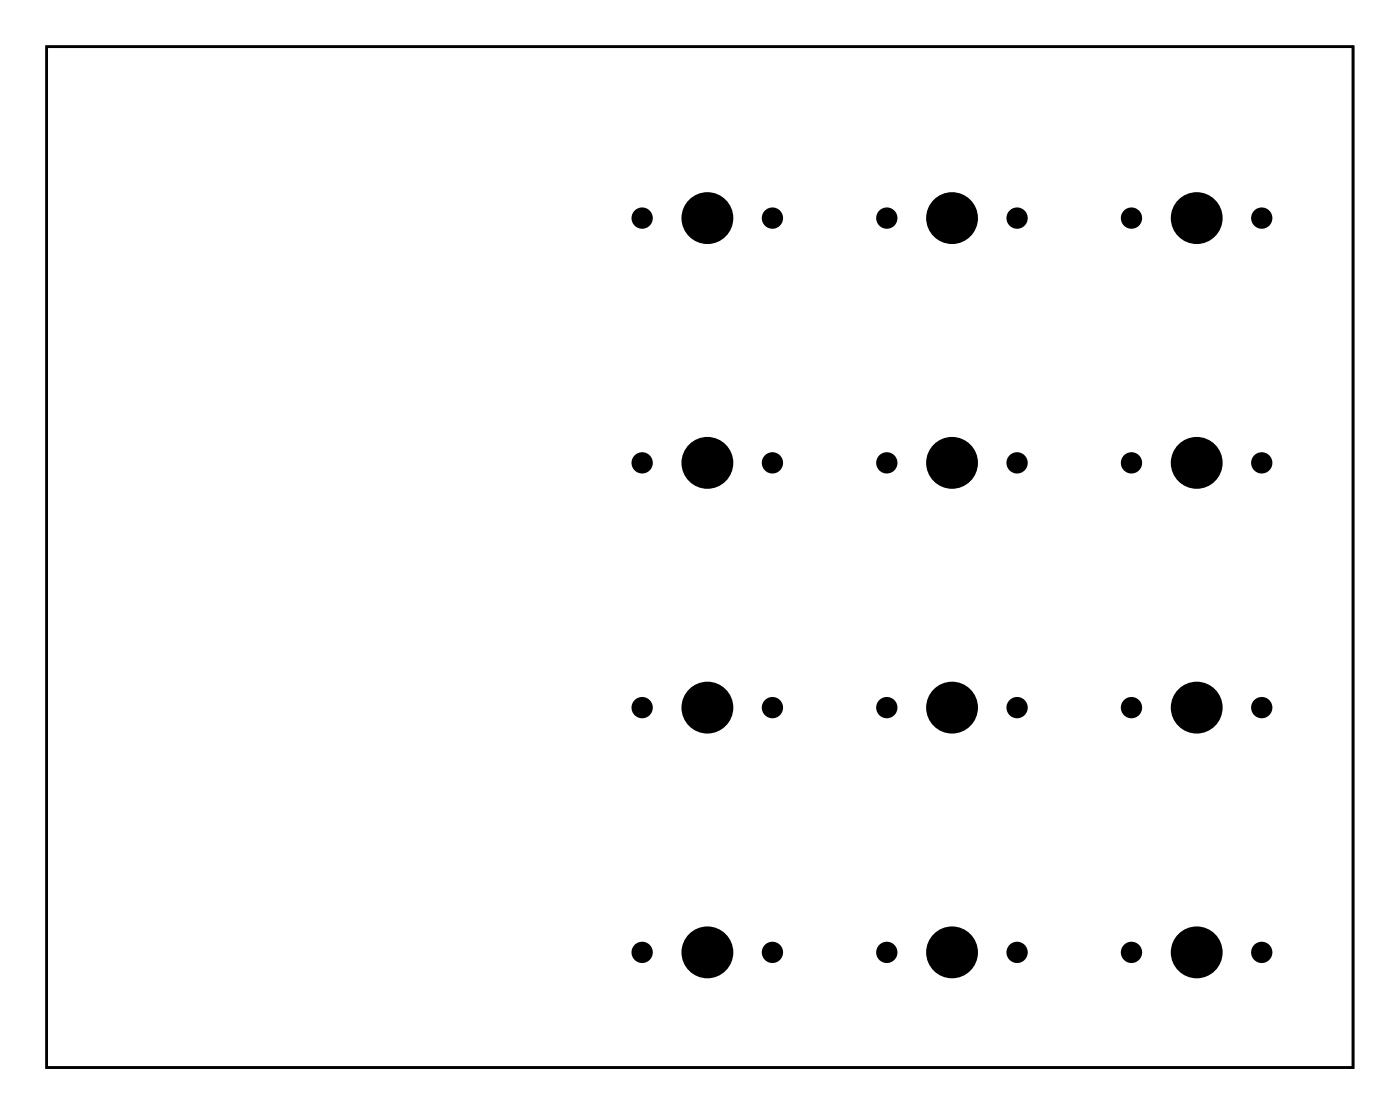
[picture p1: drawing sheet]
<svg xmlns="http://www.w3.org/2000/svg" width="109mm" height="87mm" viewBox="0 0 109 87" stroke-linecap="round" stroke-linejoin="round" font-family="sans-serif">
<path d="M3.6 3.6h101.8v79.5h-101.8z" fill="none" stroke="#000" stroke-width=".2"/>
<path d="M3.6 3.6h101.8v79.5h-101.8zM3.6 3.6v79.5h101.8v-79.5z" fill="#000"/>
<circle cx="46.8" cy="13.2" r=".35" fill="#fff"/>
<circle cx="46.8" cy="13.2" r=".35" fill="none" stroke="#fff" stroke-width=".55"/>
<circle cx="46.9" cy="15.7" r=".35" fill="#fff"/>
<circle cx="46.9" cy="15.7" r=".35" fill="none" stroke="#fff" stroke-width=".55"/>
<circle cx="65.8" cy="15.7" r=".35" fill="#fff"/>
<circle cx="65.8" cy="15.7" r=".35" fill="none" stroke="#fff" stroke-width=".55"/>
<circle cx="65.8" cy="13.2" r=".35" fill="#fff"/>
<circle cx="65.8" cy="13.2" r=".35" fill="none" stroke="#fff" stroke-width=".55"/>
<circle cx="84.9" cy="15.7" r=".35" fill="#fff"/>
<circle cx="84.9" cy="15.7" r=".35" fill="none" stroke="#fff" stroke-width=".55"/>
<circle cx="84.9" cy="13.2" r=".35" fill="#fff"/>
<circle cx="84.9" cy="13.2" r=".35" fill="none" stroke="#fff" stroke-width=".55"/>
<circle cx="46.8" cy="34.8" r=".35" fill="#fff"/>
<circle cx="46.8" cy="34.8" r=".35" fill="none" stroke="#fff" stroke-width=".55"/>
<circle cx="65.9" cy="34.8" r=".35" fill="#fff"/>
<circle cx="65.9" cy="34.8" r=".35" fill="none" stroke="#fff" stroke-width=".55"/>
<circle cx="84.9" cy="34.8" r=".35" fill="#fff"/>
<circle cx="84.9" cy="34.8" r=".35" fill="none" stroke="#fff" stroke-width=".55"/>
<circle cx="84.9" cy="32.2" r=".35" fill="#fff"/>
<circle cx="84.9" cy="32.2" r=".35" fill="none" stroke="#fff" stroke-width=".55"/>
<circle cx="65.9" cy="32.2" r=".35" fill="#fff"/>
<circle cx="65.9" cy="32.2" r=".35" fill="none" stroke="#fff" stroke-width=".55"/>
<circle cx="46.8" cy="32.2" r=".35" fill="#fff"/>
<circle cx="46.8" cy="32.2" r=".35" fill="none" stroke="#fff" stroke-width=".55"/>
<circle cx="85" cy="51.3" r=".35" fill="#fff"/>
<circle cx="85" cy="51.3" r=".35" fill="none" stroke="#fff" stroke-width=".55"/>
<circle cx="85" cy="53.8" r=".35" fill="#fff"/>
<circle cx="85" cy="53.8" r=".35" fill="none" stroke="#fff" stroke-width=".55"/>
<circle cx="65.9" cy="51.3" r=".35" fill="#fff"/>
<circle cx="65.9" cy="51.3" r=".35" fill="none" stroke="#fff" stroke-width=".55"/>
<circle cx="65.9" cy="53.8" r=".35" fill="#fff"/>
<circle cx="65.9" cy="53.8" r=".35" fill="none" stroke="#fff" stroke-width=".55"/>
<circle cx="46.8" cy="51.3" r=".35" fill="#fff"/>
<circle cx="46.8" cy="51.3" r=".35" fill="none" stroke="#fff" stroke-width=".55"/>
<circle cx="46.8" cy="53.8" r=".35" fill="#fff"/>
<circle cx="46.8" cy="53.8" r=".35" fill="none" stroke="#fff" stroke-width=".55"/>
<circle cx="43.7" cy="47.5" r=".35" fill="#fff"/>
<circle cx="43.7" cy="47.5" r=".35" fill="none" stroke="#fff" stroke-width=".55"/>
<circle cx="69.1" cy="45.6" r=".35" fill="#fff"/>
<circle cx="69.1" cy="45.6" r=".35" fill="none" stroke="#fff" stroke-width=".55"/>
<circle cx="88.1" cy="45.5" r=".35" fill="#fff"/>
<circle cx="88.1" cy="45.5" r=".35" fill="none" stroke="#fff" stroke-width=".55"/>
<path d="M9.6 45.7l.4-.2h1.3a.66 .66 0 0 1 .7 .7 .66 .66 0 0 1-.7 .6h-1.3a.66 .66 0 0 1-.6-.4 .66 .66 0 0 1 .2-.7zM10.3 46.2a.41 .41 0 0 0 .8 0 .41 .41 0 0 0-.8 0z" fill="#fff"/>
<g fill="none" stroke="#fff" stroke-width=".51">
<path d="M9.6 45.7l.4-.2h1.3a.66 .66 0 0 1 .7 .7 .66 .66 0 0 1-.7 .6h-1.3a.66 .66 0 0 1-.6-.4 .66 .66 0 0 1 .2-.7z"/>
<circle cx="10.7" cy="46.2" r=".41"/>
</g>
<path d="M9.6 48.3l.4-.2h1.3a.66 .66 0 0 1 .7 .6 .66 .66 0 0 1-.7 .7h-1.3a.66 .66 0 0 1-.6-.4 .66 .66 0 0 1 .2-.7zM10.3 48.7a.41 .41 0 0 0 .8 0 .41 .41 0 0 0-.8 0z" fill="#fff"/>
<g fill="none" stroke="#fff" stroke-width=".51">
<path d="M9.6 48.3l.4-.2h1.3a.66 .66 0 0 1 .7 .6 .66 .66 0 0 1-.7 .7h-1.3a.66 .66 0 0 1-.6-.4 .66 .66 0 0 1 .2-.7z"/>
<circle cx="10.7" cy="48.7" r=".41"/>
</g>
<path d="M9.6 50.8l.4-.2h1.3a.66 .66 0 0 1 .7 .7 .66 .66 0 0 1-.7 .6h-1.3a.66 .66 0 0 1-.6-.4 .66 .66 0 0 1 .2-.7zM10.3 51.3a.41 .41 0 0 0 .8 0 .41 .41 0 0 0-.8 0z" fill="#fff"/>
<g fill="none" stroke="#fff" stroke-width=".51">
<path d="M9.6 50.8l.4-.2h1.3a.66 .66 0 0 1 .7 .7 .66 .66 0 0 1-.7 .6h-1.3a.66 .66 0 0 1-.6-.4 .66 .66 0 0 1 .2-.7z"/>
<circle cx="10.7" cy="51.3" r=".41"/>
</g>
<path d="M9.6 53.3l.4-.2h1.3a.66 .66 0 0 1 .7 .7 .66 .66 0 0 1-.7 .7h-1.3a.66 .66 0 0 1-.6-.4 .66 .66 0 0 1 .2-.8zM10.3 53.8a.41 .41 0 0 0 .8 0 .41 .41 0 0 0-.8 0z" fill="#fff"/>
<g fill="none" stroke="#fff" stroke-width=".51">
<path d="M9.6 53.3l.4-.2h1.3a.66 .66 0 0 1 .7 .7 .66 .66 0 0 1-.7 .7h-1.3a.66 .66 0 0 1-.6-.4 .66 .66 0 0 1 .2-.8z"/>
<circle cx="10.7" cy="53.8" r=".41"/>
</g>
<path d="M9.6 55.9l.4-.2h1.3a.66 .66 0 0 1 .7 .6 .66 .66 0 0 1-.7 .7h-1.3a.66 .66 0 0 1-.6-.4 .66 .66 0 0 1 .2-.7zM10.3 56.3a.41 .41 0 0 0 .8 0 .41 .41 0 0 0-.8 0z" fill="#fff"/>
<g fill="none" stroke="#fff" stroke-width=".51">
<path d="M9.6 55.9l.4-.2h1.3a.66 .66 0 0 1 .7 .6 .66 .66 0 0 1-.7 .7h-1.3a.66 .66 0 0 1-.6-.4 .66 .66 0 0 1 .2-.7z"/>
<circle cx="10.7" cy="56.3" r=".41"/>
</g>
<path d="M9.6 58.4l.4-.2h1.3a.66 .66 0 0 1 .7 .7 .66 .66 0 0 1-.7 .6h-1.3a.66 .66 0 0 1-.6-.4 .66 .66 0 0 1 .2-.7zM10.3 58.9a.41 .41 0 0 0 .8 0 .41 .41 0 0 0-.8 0z" fill="#fff"/>
<g fill="none" stroke="#fff" stroke-width=".51">
<path d="M9.6 58.4l.4-.2h1.3a.66 .66 0 0 1 .7 .7 .66 .66 0 0 1-.7 .6h-1.3a.66 .66 0 0 1-.6-.4 .66 .66 0 0 1 .2-.7z"/>
<circle cx="10.7" cy="58.9" r=".41"/>
</g>
<path d="M9.6 61l.4-.2h1.3a.66 .66 0 0 1 .7 .6 .66 .66 0 0 1-.7 .7h-1.3a.66 .66 0 0 1-.6-.4 .66 .66 0 0 1 .2-.7zM10.3 61.4a.41 .41 0 0 0 .8 0 .41 .41 0 0 0-.8 0z" fill="#fff"/>
<g fill="none" stroke="#fff" stroke-width=".51">
<path d="M9.6 61l.4-.2h1.3a.66 .66 0 0 1 .7 .6 .66 .66 0 0 1-.7 .7h-1.3a.66 .66 0 0 1-.6-.4 .66 .66 0 0 1 .2-.7z"/>
<circle cx="10.7" cy="61.4" r=".41"/>
</g>
<path d="M9.6 63.5l.4-.2h1.3a.66 .66 0 0 1 .7 .7 .66 .66 0 0 1-.7 .6h-1.3a.66 .66 0 0 1-.6-.4 .66 .66 0 0 1 .2-.7zM10.3 64a.41 .41 0 0 0 .8 0 .41 .41 0 0 0-.8 0z" fill="#fff"/>
<g fill="none" stroke="#fff" stroke-width=".51">
<path d="M9.6 63.5l.4-.2h1.3a.66 .66 0 0 1 .7 .7 .66 .66 0 0 1-.7 .6h-1.3a.66 .66 0 0 1-.6-.4 .66 .66 0 0 1 .2-.7z"/>
<circle cx="10.7" cy="64" r=".41"/>
</g>
<path d="M9.6 66l.4-.2h1.3a.66 .66 0 0 1 .7 .7 .66 .66 0 0 1-.7 .7h-1.3a.66 .66 0 0 1-.6-.4 .66 .66 0 0 1 .2-.8zM10.3 66.5a.41 .41 0 0 0 .8 0 .41 .41 0 0 0-.8 0z" fill="#fff"/>
<g fill="none" stroke="#fff" stroke-width=".51">
<path d="M9.6 66l.4-.2h1.3a.66 .66 0 0 1 .7 .7 .66 .66 0 0 1-.7 .7h-1.3a.66 .66 0 0 1-.6-.4 .66 .66 0 0 1 .2-.8z"/>
<circle cx="10.7" cy="66.5" r=".41"/>
</g>
<path d="M9.6 68.6l.4-.2h1.3a.66 .66 0 0 1 .7 .6 .66 .66 0 0 1-.7 .7h-1.3a.66 .66 0 0 1-.6-.4 .66 .66 0 0 1 .2-.7zM10.3 69a.41 .41 0 0 0 .8 0 .41 .41 0 0 0-.8 0z" fill="#fff"/>
<g fill="none" stroke="#fff" stroke-width=".51">
<path d="M9.6 68.6l.4-.2h1.3a.66 .66 0 0 1 .7 .6 .66 .66 0 0 1-.7 .7h-1.3a.66 .66 0 0 1-.6-.4 .66 .66 0 0 1 .2-.7z"/>
<circle cx="10.7" cy="69" r=".41"/>
</g>
<path d="M9.6 71.1l.4-.2h1.3a.66 .66 0 0 1 .7 .7 .66 .66 0 0 1-.7 .6h-1.3a.66 .66 0 0 1-.6-.4 .66 .66 0 0 1 .2-.7zM10.3 71.6a.41 .41 0 0 0 .8 0 .41 .41 0 0 0-.8 0z" fill="#fff"/>
<g fill="none" stroke="#fff" stroke-width=".51">
<path d="M9.6 71.1l.4-.2h1.3a.66 .66 0 0 1 .7 .7 .66 .66 0 0 1-.7 .6h-1.3a.66 .66 0 0 1-.6-.4 .66 .66 0 0 1 .2-.7z"/>
<circle cx="10.7" cy="71.6" r=".41"/>
</g>
<path d="M9.6 73.7l.4-.2h1.3a.66 .66 0 0 1 .7 .6 .66 .66 0 0 1-.7 .7h-1.3a.66 .66 0 0 1-.6-.4 .66 .66 0 0 1 .2-.7zM10.3 74.1a.41 .41 0 0 0 .8 0 .41 .41 0 0 0-.8 0z" fill="#fff"/>
<g fill="none" stroke="#fff" stroke-width=".51">
<path d="M9.6 73.7l.4-.2h1.3a.66 .66 0 0 1 .7 .6 .66 .66 0 0 1-.7 .7h-1.3a.66 .66 0 0 1-.6-.4 .66 .66 0 0 1 .2-.7z"/>
<circle cx="10.7" cy="74.1" r=".41"/>
</g>
<path d="M9.6 76.2l.4-.2h1.3a.66 .66 0 0 1 .7 .7 .66 .66 0 0 1-.7 .6h-1.3a.66 .66 0 0 1-.6-.4 .66 .66 0 0 1 .2-.7zM10.3 76.7a.41 .41 0 0 0 .8 0 .41 .41 0 0 0-.8 0z" fill="#fff"/>
<g fill="none" stroke="#fff" stroke-width=".51">
<path d="M9.6 76.2l.4-.2h1.3a.66 .66 0 0 1 .7 .7 .66 .66 0 0 1-.7 .6h-1.3a.66 .66 0 0 1-.6-.4 .66 .66 0 0 1 .2-.7z"/>
<circle cx="10.7" cy="76.7" r=".41"/>
</g>
<path d="M9.6 78.7l.4-.2h1.3a.66 .66 0 0 1 .7 .7 .66 .66 0 0 1-.7 .7h-1.3a.66 .66 0 0 1-.6-.4 .66 .66 0 0 1 .2-.8zM10.3 79.2a.41 .41 0 0 0 .8 0 .41 .41 0 0 0-.8 0z" fill="#fff"/>
<g fill="none" stroke="#fff" stroke-width=".51">
<path d="M9.6 78.7l.4-.2h1.3a.66 .66 0 0 1 .7 .7 .66 .66 0 0 1-.7 .7h-1.3a.66 .66 0 0 1-.6-.4 .66 .66 0 0 1 .2-.8z"/>
<circle cx="10.7" cy="79.2" r=".41"/>
</g>
<path d="M9.6 81.3l.4-.2h1.3a.66 .66 0 0 1 .7 .6 .66 .66 0 0 1-.7 .7h-1.3a.66 .66 0 0 1-.6-.4 .66 .66 0 0 1 .2-.7zM10.3 81.7a.41 .41 0 0 0 .8 0 .41 .41 0 0 0-.8 0z" fill="#fff"/>
<g fill="none" stroke="#fff" stroke-width=".51">
<path d="M9.6 81.3l.4-.2h1.3a.66 .66 0 0 1 .7 .6 .66 .66 0 0 1-.7 .7h-1.3a.66 .66 0 0 1-.6-.4 .66 .66 0 0 1 .2-.7z"/>
<circle cx="10.7" cy="81.7" r=".41"/>
</g>
<path d="M32.3 81.3l.5-.2h1.3a.66 .66 0 0 1 .7 .6 .66 .66 0 0 1-.7 .7h-1.3a.66 .66 0 0 1-.6-.4 .66 .66 0 0 1 .1-.7zM33.1 81.7a.41 .41 0 0 0 .8 0 .41 .41 0 0 0-.8 0z" fill="#fff"/>
<g fill="none" stroke="#fff" stroke-width=".51">
<path d="M32.3 81.3l.5-.2h1.3a.66 .66 0 0 1 .7 .6 .66 .66 0 0 1-.7 .7h-1.3a.66 .66 0 0 1-.6-.4 .66 .66 0 0 1 .1-.7z"/>
<circle cx="33.5" cy="81.7" r=".41"/>
</g>
<path d="M32.3 78.7l.5-.2h1.3a.66 .66 0 0 1 .7 .7 .66 .66 0 0 1-.7 .7h-1.3a.66 .66 0 0 1-.6-.4 .66 .66 0 0 1 .1-.8zM33.1 79.2a.41 .41 0 0 0 .8 0 .41 .41 0 0 0-.8 0z" fill="#fff"/>
<g fill="none" stroke="#fff" stroke-width=".51">
<path d="M32.3 78.7l.5-.2h1.3a.66 .66 0 0 1 .7 .7 .66 .66 0 0 1-.7 .7h-1.3a.66 .66 0 0 1-.6-.4 .66 .66 0 0 1 .1-.8z"/>
<circle cx="33.5" cy="79.2" r=".41"/>
</g>
<path d="M32.3 76.2l.5-.2h1.3a.66 .66 0 0 1 .7 .7 .66 .66 0 0 1-.7 .6h-1.3a.66 .66 0 0 1-.6-.4 .66 .66 0 0 1 .1-.7zM33.1 76.7a.41 .41 0 0 0 .8 0 .41 .41 0 0 0-.8 0z" fill="#fff"/>
<g fill="none" stroke="#fff" stroke-width=".51">
<path d="M32.3 76.2l.5-.2h1.3a.66 .66 0 0 1 .7 .7 .66 .66 0 0 1-.7 .6h-1.3a.66 .66 0 0 1-.6-.4 .66 .66 0 0 1 .1-.7z"/>
<circle cx="33.5" cy="76.7" r=".41"/>
</g>
<path d="M32.3 73.7l.5-.2h1.3a.66 .66 0 0 1 .7 .6 .66 .66 0 0 1-.7 .7h-1.3a.66 .66 0 0 1-.6-.4 .66 .66 0 0 1 .1-.7zM33.1 74.1a.41 .41 0 0 0 .8 0 .41 .41 0 0 0-.8 0z" fill="#fff"/>
<g fill="none" stroke="#fff" stroke-width=".51">
<path d="M32.3 73.7l.5-.2h1.3a.66 .66 0 0 1 .7 .6 .66 .66 0 0 1-.7 .7h-1.3a.66 .66 0 0 1-.6-.4 .66 .66 0 0 1 .1-.7z"/>
<circle cx="33.5" cy="74.1" r=".41"/>
</g>
<path d="M32.3 71.1l.5-.2h1.3a.66 .66 0 0 1 .7 .7 .66 .66 0 0 1-.7 .6h-1.3a.66 .66 0 0 1-.6-.4 .66 .66 0 0 1 .1-.7zM33.1 71.6a.41 .41 0 0 0 .8 0 .41 .41 0 0 0-.8 0z" fill="#fff"/>
<g fill="none" stroke="#fff" stroke-width=".51">
<path d="M32.3 71.1l.5-.2h1.3a.66 .66 0 0 1 .7 .7 .66 .66 0 0 1-.7 .6h-1.3a.66 .66 0 0 1-.6-.4 .66 .66 0 0 1 .1-.7z"/>
<circle cx="33.5" cy="71.6" r=".41"/>
</g>
<path d="M32.3 68.6l.5-.2h1.3a.66 .66 0 0 1 .7 .6 .66 .66 0 0 1-.7 .7h-1.3a.66 .66 0 0 1-.6-.4 .66 .66 0 0 1 .1-.7zM33.1 69a.41 .41 0 0 0 .8 0 .41 .41 0 0 0-.8 0z" fill="#fff"/>
<g fill="none" stroke="#fff" stroke-width=".51">
<path d="M32.3 68.6l.5-.2h1.3a.66 .66 0 0 1 .7 .6 .66 .66 0 0 1-.7 .7h-1.3a.66 .66 0 0 1-.6-.4 .66 .66 0 0 1 .1-.7z"/>
<circle cx="33.5" cy="69" r=".41"/>
</g>
<path d="M32.3 66l.5-.2h1.3a.66 .66 0 0 1 .7 .7 .66 .66 0 0 1-.7 .7h-1.3a.66 .66 0 0 1-.6-.4 .66 .66 0 0 1 .1-.8zM33.1 66.5a.41 .41 0 0 0 .8 0 .41 .41 0 0 0-.8 0z" fill="#fff"/>
<g fill="none" stroke="#fff" stroke-width=".51">
<path d="M32.3 66l.5-.2h1.3a.66 .66 0 0 1 .7 .7 .66 .66 0 0 1-.7 .7h-1.3a.66 .66 0 0 1-.6-.4 .66 .66 0 0 1 .1-.8z"/>
<circle cx="33.5" cy="66.5" r=".41"/>
</g>
<path d="M32.3 63.5l.5-.2h1.3a.66 .66 0 0 1 .7 .7 .66 .66 0 0 1-.7 .6h-1.3a.66 .66 0 0 1-.6-.4 .66 .66 0 0 1 .1-.7zM33.1 64a.41 .41 0 0 0 .8 0 .41 .41 0 0 0-.8 0z" fill="#fff"/>
<g fill="none" stroke="#fff" stroke-width=".51">
<path d="M32.3 63.5l.5-.2h1.3a.66 .66 0 0 1 .7 .7 .66 .66 0 0 1-.7 .6h-1.3a.66 .66 0 0 1-.6-.4 .66 .66 0 0 1 .1-.7z"/>
<circle cx="33.5" cy="64" r=".41"/>
</g>
<path d="M32.3 61l.5-.2h1.3a.66 .66 0 0 1 .7 .6 .66 .66 0 0 1-.7 .7h-1.3a.66 .66 0 0 1-.6-.4 .66 .66 0 0 1 .1-.7zM33.1 61.4a.41 .41 0 0 0 .8 0 .41 .41 0 0 0-.8 0z" fill="#fff"/>
<g fill="none" stroke="#fff" stroke-width=".51">
<path d="M32.3 61l.5-.2h1.3a.66 .66 0 0 1 .7 .6 .66 .66 0 0 1-.7 .7h-1.3a.66 .66 0 0 1-.6-.4 .66 .66 0 0 1 .1-.7z"/>
<circle cx="33.5" cy="61.4" r=".41"/>
</g>
<path d="M32.3 58.4l.5-.2h1.3a.66 .66 0 0 1 .7 .7 .66 .66 0 0 1-.7 .6h-1.3a.66 .66 0 0 1-.6-.4 .66 .66 0 0 1 .1-.7zM33.1 58.9a.41 .41 0 0 0 .8 0 .41 .41 0 0 0-.8 0z" fill="#fff"/>
<g fill="none" stroke="#fff" stroke-width=".51">
<path d="M32.3 58.4l.5-.2h1.3a.66 .66 0 0 1 .7 .7 .66 .66 0 0 1-.7 .6h-1.3a.66 .66 0 0 1-.6-.4 .66 .66 0 0 1 .1-.7z"/>
<circle cx="33.5" cy="58.9" r=".41"/>
</g>
<path d="M32.3 55.9l.5-.2h1.3a.66 .66 0 0 1 .7 .6 .66 .66 0 0 1-.7 .7h-1.3a.66 .66 0 0 1-.6-.4 .66 .66 0 0 1 .1-.7zM33.1 56.3a.41 .41 0 0 0 .8 0 .41 .41 0 0 0-.8 0z" fill="#fff"/>
<g fill="none" stroke="#fff" stroke-width=".51">
<path d="M32.3 55.9l.5-.2h1.3a.66 .66 0 0 1 .7 .6 .66 .66 0 0 1-.7 .7h-1.3a.66 .66 0 0 1-.6-.4 .66 .66 0 0 1 .1-.7z"/>
<circle cx="33.5" cy="56.3" r=".41"/>
</g>
<path d="M32.3 53.3l.5-.2h1.3a.66 .66 0 0 1 .7 .7 .66 .66 0 0 1-.7 .7h-1.3a.66 .66 0 0 1-.6-.4 .66 .66 0 0 1 .1-.8zM33.1 53.8a.41 .41 0 0 0 .8 0 .41 .41 0 0 0-.8 0z" fill="#fff"/>
<g fill="none" stroke="#fff" stroke-width=".51">
<path d="M32.3 53.3l.5-.2h1.3a.66 .66 0 0 1 .7 .7 .66 .66 0 0 1-.7 .7h-1.3a.66 .66 0 0 1-.6-.4 .66 .66 0 0 1 .1-.8z"/>
<circle cx="33.5" cy="53.8" r=".41"/>
</g>
<path d="M32.3 50.8l.5-.2h1.3a.66 .66 0 0 1 .7 .7 .66 .66 0 0 1-.7 .6h-1.3a.66 .66 0 0 1-.6-.4 .66 .66 0 0 1 .1-.7zM33.1 51.3a.41 .41 0 0 0 .8 0 .41 .41 0 0 0-.8 0z" fill="#fff"/>
<g fill="none" stroke="#fff" stroke-width=".51">
<path d="M32.3 50.8l.5-.2h1.3a.66 .66 0 0 1 .7 .7 .66 .66 0 0 1-.7 .6h-1.3a.66 .66 0 0 1-.6-.4 .66 .66 0 0 1 .1-.7z"/>
<circle cx="33.5" cy="51.3" r=".41"/>
</g>
<path d="M32.3 48.3l.5-.2h1.3a.66 .66 0 0 1 .7 .6 .66 .66 0 0 1-.7 .7h-1.3a.66 .66 0 0 1-.6-.4 .66 .66 0 0 1 .1-.7zM33.1 48.7a.41 .41 0 0 0 .8 0 .41 .41 0 0 0-.8 0z" fill="#fff"/>
<g fill="none" stroke="#fff" stroke-width=".51">
<path d="M32.3 48.3l.5-.2h1.3a.66 .66 0 0 1 .7 .6 .66 .66 0 0 1-.7 .7h-1.3a.66 .66 0 0 1-.6-.4 .66 .66 0 0 1 .1-.7z"/>
<circle cx="33.5" cy="48.7" r=".41"/>
</g>
<path d="M32.3 45.7l.5-.2h1.3a.66 .66 0 0 1 .7 .7 .66 .66 0 0 1-.7 .6h-1.3a.66 .66 0 0 1-.6-.4 .66 .66 0 0 1 .1-.7zM33.1 46.2a.41 .41 0 0 0 .8 0 .41 .41 0 0 0-.8 0z" fill="#fff"/>
<g fill="none" stroke="#fff" stroke-width=".51">
<path d="M32.3 45.7l.5-.2h1.3a.66 .66 0 0 1 .7 .7 .66 .66 0 0 1-.7 .6h-1.3a.66 .66 0 0 1-.6-.4 .66 .66 0 0 1 .1-.7z"/>
<circle cx="33.5" cy="46.2" r=".41"/>
</g>
<path d="M9.6 30.5l.4-.2h1.3a.66 .66 0 0 1 .7 .6 .66 .66 0 0 1-.7 .7h-1.3a.66 .66 0 0 1-.6-.4 .66 .66 0 0 1 .2-.7zM10.3 30.9a.41 .41 0 0 0 .8 0 .41 .41 0 0 0-.8 0z" fill="#fff"/>
<g fill="none" stroke="#fff" stroke-width=".51">
<path d="M9.6 30.5l.4-.2h1.3a.66 .66 0 0 1 .7 .6 .66 .66 0 0 1-.7 .7h-1.3a.66 .66 0 0 1-.6-.4 .66 .66 0 0 1 .2-.7z"/>
<circle cx="10.7" cy="30.9" r=".41"/>
</g>
<path d="M9.6 33l.4-.2h1.3a.66 .66 0 0 1 .7 .7 .66 .66 0 0 1-.7 .6h-1.3a.66 .66 0 0 1-.6-.4 .66 .66 0 0 1 .2-.7zM10.3 33.5a.41 .41 0 0 0 .8 0 .41 .41 0 0 0-.8 0z" fill="#fff"/>
<g fill="none" stroke="#fff" stroke-width=".51">
<path d="M9.6 33l.4-.2h1.3a.66 .66 0 0 1 .7 .7 .66 .66 0 0 1-.7 .6h-1.3a.66 .66 0 0 1-.6-.4 .66 .66 0 0 1 .2-.7z"/>
<circle cx="10.7" cy="33.5" r=".41"/>
</g>
<path d="M9.6 35.6l.4-.2h1.3a.66 .66 0 0 1 .7 .6 .66 .66 0 0 1-.7 .7h-1.3a.66 .66 0 0 1-.6-.4 .66 .66 0 0 1 .2-.7zM10.3 36a.41 .41 0 0 0 .8 0 .41 .41 0 0 0-.8 0z" fill="#fff"/>
<g fill="none" stroke="#fff" stroke-width=".51">
<path d="M9.6 35.6l.4-.2h1.3a.66 .66 0 0 1 .7 .6 .66 .66 0 0 1-.7 .7h-1.3a.66 .66 0 0 1-.6-.4 .66 .66 0 0 1 .2-.7z"/>
<circle cx="10.7" cy="36" r=".41"/>
</g>
<path d="M9.6 38.1l.4-.2h1.3a.66 .66 0 0 1 .7 .7 .66 .66 0 0 1-.7 .6h-1.3a.66 .66 0 0 1-.6-.4 .66 .66 0 0 1 .2-.7zM10.3 38.6a.41 .41 0 0 0 .8 0 .41 .41 0 0 0-.8 0z" fill="#fff"/>
<g fill="none" stroke="#fff" stroke-width=".51">
<path d="M9.6 38.1l.4-.2h1.3a.66 .66 0 0 1 .7 .7 .66 .66 0 0 1-.7 .6h-1.3a.66 .66 0 0 1-.6-.4 .66 .66 0 0 1 .2-.7z"/>
<circle cx="10.7" cy="38.6" r=".41"/>
</g>
<path d="M9.6 40.6l.4-.2h1.3a.66 .66 0 0 1 .7 .7 .66 .66 0 0 1-.7 .7h-1.3a.66 .66 0 0 1-.6-.4 .66 .66 0 0 1 .2-.8zM10.3 41.1a.41 .41 0 0 0 .8 0 .41 .41 0 0 0-.8 0z" fill="#fff"/>
<g fill="none" stroke="#fff" stroke-width=".51">
<path d="M9.6 40.6l.4-.2h1.3a.66 .66 0 0 1 .7 .7 .66 .66 0 0 1-.7 .7h-1.3a.66 .66 0 0 1-.6-.4 .66 .66 0 0 1 .2-.8z"/>
<circle cx="10.7" cy="41.1" r=".41"/>
</g>
<path d="M9.6 43.2l.4-.2h1.3a.66 .66 0 0 1 .7 .6 .66 .66 0 0 1-.7 .7h-1.3a.66 .66 0 0 1-.6-.4 .66 .66 0 0 1 .2-.7zM10.3 43.6a.41 .41 0 0 0 .8 0 .41 .41 0 0 0-.8 0z" fill="#fff"/>
<g fill="none" stroke="#fff" stroke-width=".51">
<path d="M9.6 43.2l.4-.2h1.3a.66 .66 0 0 1 .7 .6 .66 .66 0 0 1-.7 .7h-1.3a.66 .66 0 0 1-.6-.4 .66 .66 0 0 1 .2-.7z"/>
<circle cx="10.7" cy="43.6" r=".41"/>
</g>
<path d="M32.3 43.2l.5-.2h1.3a.66 .66 0 0 1 .7 .6 .66 .66 0 0 1-.7 .7h-1.3a.66 .66 0 0 1-.6-.4 .66 .66 0 0 1 .1-.7zM33.1 43.6a.41 .41 0 0 0 .8 0 .41 .41 0 0 0-.8 0z" fill="#fff"/>
<g fill="none" stroke="#fff" stroke-width=".51">
<path d="M32.3 43.2l.5-.2h1.3a.66 .66 0 0 1 .7 .6 .66 .66 0 0 1-.7 .7h-1.3a.66 .66 0 0 1-.6-.4 .66 .66 0 0 1 .1-.7z"/>
<circle cx="33.5" cy="43.6" r=".41"/>
</g>
<path d="M32.3 40.6l.5-.2h1.3a.66 .66 0 0 1 .7 .7 .66 .66 0 0 1-.7 .7h-1.3a.66 .66 0 0 1-.6-.4 .66 .66 0 0 1 .1-.8zM33.1 41.1a.41 .41 0 0 0 .8 0 .41 .41 0 0 0-.8 0z" fill="#fff"/>
<g fill="none" stroke="#fff" stroke-width=".51">
<path d="M32.3 40.6l.5-.2h1.3a.66 .66 0 0 1 .7 .7 .66 .66 0 0 1-.7 .7h-1.3a.66 .66 0 0 1-.6-.4 .66 .66 0 0 1 .1-.8z"/>
<circle cx="33.5" cy="41.1" r=".41"/>
</g>
<path d="M32.3 38.1l.5-.2h1.3a.66 .66 0 0 1 .7 .7 .66 .66 0 0 1-.7 .6h-1.3a.66 .66 0 0 1-.6-.4 .66 .66 0 0 1 .1-.7zM33.1 38.6a.41 .41 0 0 0 .8 0 .41 .41 0 0 0-.8 0z" fill="#fff"/>
<g fill="none" stroke="#fff" stroke-width=".51">
<path d="M32.3 38.1l.5-.2h1.3a.66 .66 0 0 1 .7 .7 .66 .66 0 0 1-.7 .6h-1.3a.66 .66 0 0 1-.6-.4 .66 .66 0 0 1 .1-.7z"/>
<circle cx="33.5" cy="38.6" r=".41"/>
</g>
<path d="M32.3 35.6l.5-.2h1.3a.66 .66 0 0 1 .7 .6 .66 .66 0 0 1-.7 .7h-1.3a.66 .66 0 0 1-.6-.4 .66 .66 0 0 1 .1-.7zM33.1 36a.41 .41 0 0 0 .8 0 .41 .41 0 0 0-.8 0z" fill="#fff"/>
<g fill="none" stroke="#fff" stroke-width=".51">
<path d="M32.3 35.6l.5-.2h1.3a.66 .66 0 0 1 .7 .6 .66 .66 0 0 1-.7 .7h-1.3a.66 .66 0 0 1-.6-.4 .66 .66 0 0 1 .1-.7z"/>
<circle cx="33.5" cy="36" r=".41"/>
</g>
<path d="M32.3 33l.5-.2h1.3a.66 .66 0 0 1 .7 .7 .66 .66 0 0 1-.7 .6h-1.3a.66 .66 0 0 1-.6-.4 .66 .66 0 0 1 .1-.7zM33.1 33.5a.41 .41 0 0 0 .8 0 .41 .41 0 0 0-.8 0z" fill="#fff"/>
<g fill="none" stroke="#fff" stroke-width=".51">
<path d="M32.3 33l.5-.2h1.3a.66 .66 0 0 1 .7 .7 .66 .66 0 0 1-.7 .6h-1.3a.66 .66 0 0 1-.6-.4 .66 .66 0 0 1 .1-.7z"/>
<circle cx="33.5" cy="33.5" r=".41"/>
</g>
<path d="M32.3 30.5l.5-.2h1.3a.66 .66 0 0 1 .7 .6 .66 .66 0 0 1-.7 .7h-1.3a.66 .66 0 0 1-.6-.4 .66 .66 0 0 1 .1-.7zM33.1 30.9a.41 .41 0 0 0 .8 0 .41 .41 0 0 0-.8 0z" fill="#fff"/>
<g fill="none" stroke="#fff" stroke-width=".51">
<path d="M32.3 30.5l.5-.2h1.3a.66 .66 0 0 1 .7 .6 .66 .66 0 0 1-.7 .7h-1.3a.66 .66 0 0 1-.6-.4 .66 .66 0 0 1 .1-.7z"/>
<circle cx="33.5" cy="30.9" r=".41"/>
</g>
<circle cx="10.6" cy="30.9" r=".57" fill="#fff"/>
<circle cx="10.6" cy="30.9" r=".57" fill="none" stroke="#fff" stroke-width=".43"/>
<circle cx="10.6" cy="33.5" r=".57" fill="#fff"/>
<circle cx="10.6" cy="33.5" r=".57" fill="none" stroke="#fff" stroke-width=".43"/>
<circle cx="10.6" cy="36" r=".57" fill="#fff"/>
<circle cx="10.6" cy="36" r=".57" fill="none" stroke="#fff" stroke-width=".43"/>
<circle cx="10.6" cy="38.6" r=".57" fill="#fff"/>
<circle cx="10.6" cy="38.6" r=".57" fill="none" stroke="#fff" stroke-width=".43"/>
<circle cx="10.6" cy="41.1" r=".57" fill="#fff"/>
<circle cx="10.6" cy="41.1" r=".57" fill="none" stroke="#fff" stroke-width=".43"/>
<circle cx="10.6" cy="43.6" r=".57" fill="#fff"/>
<circle cx="10.6" cy="43.6" r=".57" fill="none" stroke="#fff" stroke-width=".43"/>
<circle cx="10.6" cy="46.2" r=".57" fill="#fff"/>
<circle cx="10.6" cy="46.2" r=".57" fill="none" stroke="#fff" stroke-width=".43"/>
<circle cx="10.6" cy="48.7" r=".57" fill="#fff"/>
<circle cx="10.6" cy="48.7" r=".57" fill="none" stroke="#fff" stroke-width=".43"/>
<circle cx="10.6" cy="51.3" r=".57" fill="#fff"/>
<circle cx="10.6" cy="51.3" r=".57" fill="none" stroke="#fff" stroke-width=".43"/>
<circle cx="10.6" cy="53.8" r=".57" fill="#fff"/>
<circle cx="10.6" cy="53.8" r=".57" fill="none" stroke="#fff" stroke-width=".43"/>
<circle cx="10.6" cy="56.3" r=".57" fill="#fff"/>
<circle cx="10.6" cy="56.3" r=".57" fill="none" stroke="#fff" stroke-width=".43"/>
<circle cx="10.6" cy="58.9" r=".57" fill="#fff"/>
<circle cx="10.6" cy="58.9" r=".57" fill="none" stroke="#fff" stroke-width=".43"/>
<circle cx="10.6" cy="61.4" r=".57" fill="#fff"/>
<circle cx="10.6" cy="61.4" r=".57" fill="none" stroke="#fff" stroke-width=".43"/>
<circle cx="10.6" cy="64" r=".57" fill="#fff"/>
<circle cx="10.6" cy="64" r=".57" fill="none" stroke="#fff" stroke-width=".43"/>
<circle cx="10.6" cy="66.5" r=".57" fill="#fff"/>
<circle cx="10.6" cy="66.5" r=".57" fill="none" stroke="#fff" stroke-width=".43"/>
<circle cx="10.6" cy="69" r=".57" fill="#fff"/>
<circle cx="10.6" cy="69" r=".57" fill="none" stroke="#fff" stroke-width=".43"/>
<circle cx="10.6" cy="71.6" r=".57" fill="#fff"/>
<circle cx="10.6" cy="71.6" r=".57" fill="none" stroke="#fff" stroke-width=".43"/>
<circle cx="10.6" cy="74.1" r=".57" fill="#fff"/>
<circle cx="10.6" cy="74.1" r=".57" fill="none" stroke="#fff" stroke-width=".43"/>
<circle cx="10.6" cy="76.7" r=".57" fill="#fff"/>
<circle cx="10.6" cy="76.7" r=".57" fill="none" stroke="#fff" stroke-width=".43"/>
<circle cx="10.6" cy="79.2" r=".57" fill="#fff"/>
<circle cx="10.6" cy="79.2" r=".57" fill="none" stroke="#fff" stroke-width=".43"/>
<circle cx="10.6" cy="81.7" r=".57" fill="#fff"/>
<circle cx="10.6" cy="81.7" r=".57" fill="none" stroke="#fff" stroke-width=".43"/>
<circle cx="33.5" cy="81.7" r=".57" fill="#fff"/>
<circle cx="33.5" cy="81.7" r=".57" fill="none" stroke="#fff" stroke-width=".43"/>
<circle cx="33.5" cy="79.2" r=".57" fill="#fff"/>
<circle cx="33.5" cy="79.2" r=".57" fill="none" stroke="#fff" stroke-width=".43"/>
<circle cx="33.5" cy="76.7" r=".57" fill="#fff"/>
<circle cx="33.5" cy="76.7" r=".57" fill="none" stroke="#fff" stroke-width=".43"/>
<circle cx="33.5" cy="74.1" r=".57" fill="#fff"/>
<circle cx="33.5" cy="74.1" r=".57" fill="none" stroke="#fff" stroke-width=".43"/>
<circle cx="33.5" cy="71.6" r=".57" fill="#fff"/>
<circle cx="33.5" cy="71.6" r=".57" fill="none" stroke="#fff" stroke-width=".43"/>
<circle cx="33.5" cy="69" r=".57" fill="#fff"/>
<circle cx="33.5" cy="69" r=".57" fill="none" stroke="#fff" stroke-width=".43"/>
<circle cx="33.5" cy="66.5" r=".57" fill="#fff"/>
<circle cx="33.5" cy="66.5" r=".57" fill="none" stroke="#fff" stroke-width=".43"/>
<circle cx="33.5" cy="64" r=".57" fill="#fff"/>
<circle cx="33.5" cy="64" r=".57" fill="none" stroke="#fff" stroke-width=".43"/>
<circle cx="33.5" cy="61.4" r=".57" fill="#fff"/>
<circle cx="33.5" cy="61.4" r=".57" fill="none" stroke="#fff" stroke-width=".43"/>
<circle cx="33.5" cy="58.9" r=".57" fill="#fff"/>
<circle cx="33.5" cy="58.9" r=".57" fill="none" stroke="#fff" stroke-width=".43"/>
<circle cx="33.5" cy="56.3" r=".57" fill="#fff"/>
<circle cx="33.5" cy="56.3" r=".57" fill="none" stroke="#fff" stroke-width=".43"/>
<circle cx="33.5" cy="53.8" r=".57" fill="#fff"/>
<circle cx="33.5" cy="53.8" r=".57" fill="none" stroke="#fff" stroke-width=".43"/>
<circle cx="33.5" cy="51.3" r=".57" fill="#fff"/>
<circle cx="33.5" cy="51.3" r=".57" fill="none" stroke="#fff" stroke-width=".43"/>
<circle cx="33.5" cy="48.7" r=".57" fill="#fff"/>
<circle cx="33.5" cy="48.7" r=".57" fill="none" stroke="#fff" stroke-width=".43"/>
<circle cx="33.5" cy="46.2" r=".57" fill="#fff"/>
<circle cx="33.5" cy="46.2" r=".57" fill="none" stroke="#fff" stroke-width=".43"/>
<circle cx="33.5" cy="43.6" r=".57" fill="#fff"/>
<circle cx="33.5" cy="43.6" r=".57" fill="none" stroke="#fff" stroke-width=".43"/>
<circle cx="33.5" cy="41.1" r=".57" fill="#fff"/>
<circle cx="33.5" cy="41.1" r=".57" fill="none" stroke="#fff" stroke-width=".43"/>
<circle cx="33.5" cy="38.6" r=".57" fill="#fff"/>
<circle cx="33.5" cy="38.6" r=".57" fill="none" stroke="#fff" stroke-width=".43"/>
<circle cx="33.5" cy="36" r=".57" fill="#fff"/>
<circle cx="33.5" cy="36" r=".57" fill="none" stroke="#fff" stroke-width=".43"/>
<circle cx="33.5" cy="33.5" r=".57" fill="#fff"/>
<circle cx="33.5" cy="33.5" r=".57" fill="none" stroke="#fff" stroke-width=".43"/>
<circle cx="33.5" cy="30.9" r=".57" fill="#fff"/>
<circle cx="33.5" cy="30.9" r=".57" fill="none" stroke="#fff" stroke-width=".43"/>
<circle cx="51.3" cy="14.4" r=".73" fill="#fff"/>
<circle cx="51.3" cy="14.4" r=".73" fill="none" stroke="#fff" stroke-width=".78"/>
<circle cx="57.6" cy="11.9" r=".73" fill="#fff"/>
<circle cx="57.6" cy="11.9" r=".73" fill="none" stroke="#fff" stroke-width=".78"/>
<g fill="#000">
<circle cx="50" cy="17" r=".83"/>
<circle cx="55.1" cy="17" r="2.02"/>
<circle cx="60.1" cy="17" r=".83"/>
</g>
<circle cx="70.3" cy="14.4" r=".73" fill="#fff"/>
<circle cx="70.3" cy="14.4" r=".73" fill="none" stroke="#fff" stroke-width=".78"/>
<circle cx="76.7" cy="11.9" r=".73" fill="#fff"/>
<circle cx="76.7" cy="11.9" r=".73" fill="none" stroke="#fff" stroke-width=".78"/>
<g fill="#000">
<circle cx="69.1" cy="17" r=".83"/>
<circle cx="74.1" cy="17" r="2.02"/>
<circle cx="79.2" cy="17" r=".83"/>
</g>
<circle cx="89.4" cy="14.4" r=".73" fill="#fff"/>
<circle cx="89.4" cy="14.4" r=".73" fill="none" stroke="#fff" stroke-width=".78"/>
<circle cx="95.7" cy="11.9" r=".73" fill="#fff"/>
<circle cx="95.7" cy="11.9" r=".73" fill="none" stroke="#fff" stroke-width=".78"/>
<g fill="#000">
<circle cx="88.1" cy="17" r=".83"/>
<circle cx="93.2" cy="17" r="2.02"/>
<circle cx="98.2" cy="17" r=".83"/>
</g>
<circle cx="51.3" cy="33.5" r=".73" fill="#fff"/>
<circle cx="51.3" cy="33.5" r=".73" fill="none" stroke="#fff" stroke-width=".78"/>
<circle cx="57.6" cy="30.9" r=".73" fill="#fff"/>
<circle cx="57.6" cy="30.9" r=".73" fill="none" stroke="#fff" stroke-width=".78"/>
<g fill="#000">
<circle cx="50" cy="36" r=".83"/>
<circle cx="55.1" cy="36" r="2.02"/>
<circle cx="60.1" cy="36" r=".83"/>
</g>
<circle cx="70.3" cy="33.5" r=".73" fill="#fff"/>
<circle cx="70.3" cy="33.5" r=".73" fill="none" stroke="#fff" stroke-width=".78"/>
<circle cx="76.7" cy="30.9" r=".73" fill="#fff"/>
<circle cx="76.7" cy="30.9" r=".73" fill="none" stroke="#fff" stroke-width=".78"/>
<g fill="#000">
<circle cx="69.1" cy="36" r=".83"/>
<circle cx="74.1" cy="36" r="2.02"/>
<circle cx="79.2" cy="36" r=".83"/>
</g>
<circle cx="89.4" cy="33.5" r=".73" fill="#fff"/>
<circle cx="89.4" cy="33.5" r=".73" fill="none" stroke="#fff" stroke-width=".78"/>
<circle cx="95.7" cy="30.9" r=".73" fill="#fff"/>
<circle cx="95.7" cy="30.9" r=".73" fill="none" stroke="#fff" stroke-width=".78"/>
<g fill="#000">
<circle cx="88.1" cy="36" r=".83"/>
<circle cx="93.2" cy="36" r="2.02"/>
<circle cx="98.2" cy="36" r=".83"/>
</g>
<circle cx="51.3" cy="52.5" r=".73" fill="#fff"/>
<circle cx="51.3" cy="52.5" r=".73" fill="none" stroke="#fff" stroke-width=".78"/>
<circle cx="57.6" cy="50" r=".73" fill="#fff"/>
<circle cx="57.6" cy="50" r=".73" fill="none" stroke="#fff" stroke-width=".78"/>
<g fill="#000">
<circle cx="50" cy="55.1" r=".83"/>
<circle cx="55.1" cy="55.1" r="2.02"/>
<circle cx="60.1" cy="55.1" r=".83"/>
</g>
<circle cx="70.3" cy="52.5" r=".73" fill="#fff"/>
<circle cx="70.3" cy="52.5" r=".73" fill="none" stroke="#fff" stroke-width=".78"/>
<circle cx="76.7" cy="50" r=".73" fill="#fff"/>
<circle cx="76.7" cy="50" r=".73" fill="none" stroke="#fff" stroke-width=".78"/>
<g fill="#000">
<circle cx="69.1" cy="55.1" r=".83"/>
<circle cx="74.1" cy="55.1" r="2.02"/>
<circle cx="79.2" cy="55.1" r=".83"/>
</g>
<circle cx="89.4" cy="52.5" r=".73" fill="#fff"/>
<circle cx="89.4" cy="52.5" r=".73" fill="none" stroke="#fff" stroke-width=".78"/>
<circle cx="95.7" cy="50" r=".73" fill="#fff"/>
<circle cx="95.7" cy="50" r=".73" fill="none" stroke="#fff" stroke-width=".78"/>
<g fill="#000">
<circle cx="88.1" cy="55.1" r=".83"/>
<circle cx="93.2" cy="55.1" r="2.02"/>
<circle cx="98.2" cy="55.1" r=".83"/>
</g>
<circle cx="51.3" cy="71.6" r=".73" fill="#fff"/>
<circle cx="51.3" cy="71.6" r=".73" fill="none" stroke="#fff" stroke-width=".78"/>
<circle cx="57.6" cy="69" r=".73" fill="#fff"/>
<circle cx="57.6" cy="69" r=".73" fill="none" stroke="#fff" stroke-width=".78"/>
<g fill="#000">
<circle cx="50" cy="74.1" r=".83"/>
<circle cx="55.1" cy="74.1" r="2.02"/>
<circle cx="60.1" cy="74.1" r=".83"/>
</g>
<circle cx="70.3" cy="71.6" r=".73" fill="#fff"/>
<circle cx="70.3" cy="71.6" r=".73" fill="none" stroke="#fff" stroke-width=".78"/>
<circle cx="76.7" cy="69" r=".73" fill="#fff"/>
<circle cx="76.7" cy="69" r=".73" fill="none" stroke="#fff" stroke-width=".78"/>
<g fill="#000">
<circle cx="69.1" cy="74.1" r=".83"/>
<circle cx="74.1" cy="74.1" r="2.02"/>
<circle cx="79.2" cy="74.1" r=".83"/>
</g>
<circle cx="89.4" cy="71.6" r=".73" fill="#fff"/>
<circle cx="89.4" cy="71.6" r=".73" fill="none" stroke="#fff" stroke-width=".78"/>
<circle cx="95.7" cy="69" r=".73" fill="#fff"/>
<circle cx="95.7" cy="69" r=".73" fill="none" stroke="#fff" stroke-width=".78"/>
<g fill="#000">
<circle cx="88.1" cy="74.1" r=".83"/>
<circle cx="93.2" cy="74.1" r="2.02"/>
<circle cx="98.2" cy="74.1" r=".83"/>
</g>
<circle cx="5.6" cy="5.5" r="1.1" fill="#fff"/>
<circle cx="5.6" cy="5.5" r="1.1" fill="none" stroke="#fff" stroke-width=".25"/>
<circle cx="5.6" cy="81.1" r="1.1" fill="#fff"/>
<circle cx="5.6" cy="81.1" r="1.1" fill="none" stroke="#fff" stroke-width=".25"/>
<circle cx="103.3" cy="81.1" r="1.1" fill="#fff"/>
<circle cx="103.3" cy="81.1" r="1.1" fill="none" stroke="#fff" stroke-width=".25"/>
<circle cx="103.3" cy="5.5" r="1.1" fill="#fff"/>
<circle cx="103.3" cy="5.5" r="1.1" fill="none" stroke="#fff" stroke-width=".25"/>
<circle cx="22.7" cy="30.9" r=".35" fill="#fff"/>
<circle cx="22.7" cy="30.9" r=".35" fill="none" stroke="#fff" stroke-width=".55"/>
<circle cx="18.9" cy="30.9" r=".35" fill="#fff"/>
<circle cx="18.9" cy="30.9" r=".35" fill="none" stroke="#fff" stroke-width=".55"/>
<circle cx="22.1" cy="35.4" r=".35" fill="#fff"/>
<circle cx="22.1" cy="35.4" r=".35" fill="none" stroke="#fff" stroke-width=".55"/>
</svg>
